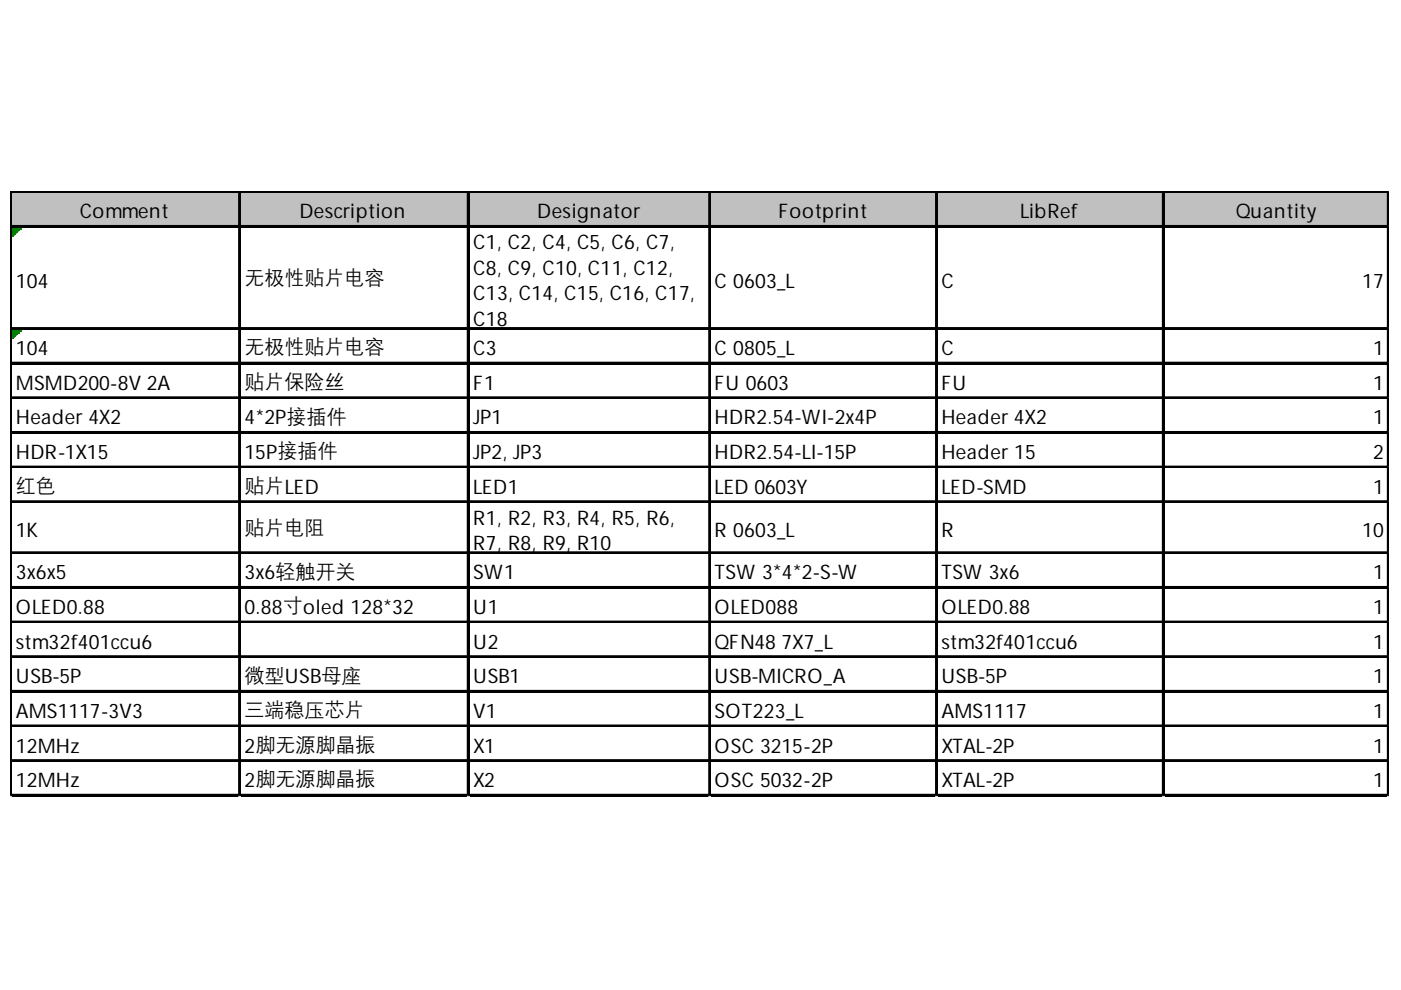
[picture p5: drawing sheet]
<svg xmlns="http://www.w3.org/2000/svg" width="297mm" height="210mm" viewBox="0 0 297 210" stroke-linecap="round" stroke-linejoin="round" font-family="sans-serif">
<defs><g id="words">
<g font-size="4.3">
<text x="16.9" y="46.3">Comment</text>
<text x="63.5" y="46.3">Description</text>
<text x="113.9" y="46.3">Designator</text>
<text x="165.1" y="46.3">Footprint</text>
<text x="216.3" y="46.3">LibRef</text>
<text x="262" y="46.3">Quantity</text>
<text x="100.3" y="52.9">C1, C2, C4, C5, C6, C7,</text>
<text x="100.3" y="58.3">C8, C9, C10, C11, C12,</text>
<text x="3.4" y="61">104</text>
<text x="51.8" y="60.2">无极性贴片电容</text>
<text x="100.3" y="63.7">C13, C14, C15, C16, C17,</text>
<text x="151.5" y="61">C 0603_L</text>
<text x="199.6" y="61">C</text>
<text x="288.8" y="61">17</text>
<text x="100.3" y="69.1">C18</text>
<text x="3.4" y="75.3">104</text>
<text x="51.8" y="74.9">无极性贴片电容</text>
<text x="100.3" y="75.3">C3</text>
<text x="151.5" y="75.3">C 0805_L</text>
<text x="199.6" y="75.3">C</text>
<text x="291.1" y="75.3">1</text>
<text x="3.4" y="82.6">MSMD200-8V 2A</text>
<text x="51.8" y="82.3">贴片保险丝</text>
<text x="100.3" y="82.6">F1</text>
<text x="151.5" y="82.6">FU 0603</text>
<text x="199.6" y="82.6">FU</text>
<text x="291.1" y="82.6">1</text>
<text x="3.4" y="90">Header 4X2</text>
<text x="51.8" y="90">4*2P接插件</text>
<text x="100.3" y="90">JP1</text>
<text x="151.5" y="90">HDR2.54-WI-2x4P</text>
<text x="199.6" y="90">Header 4X2</text>
<text x="291.1" y="90">1</text>
<text x="3.4" y="97.3">HDR-1X15</text>
<text x="51.8" y="97.3">15P接插件</text>
<text x="100.3" y="97.3">JP2, JP3</text>
<text x="151.5" y="97.3">HDR2.54-LI-15P</text>
<text x="199.6" y="97.3">Header 15</text>
<text x="291.1" y="97.3">2</text>
<text x="3.4" y="104.3">红色</text>
<text x="51.8" y="104.3">贴片LED</text>
<text x="100.3" y="104.7">LED1</text>
<text x="151.5" y="104.7">LED 0603Y</text>
<text x="199.6" y="104.7">LED-SMD</text>
<text x="291.1" y="104.7">1</text>
<text x="3.4" y="113.9">1K</text>
<text x="51.8" y="113.2">贴片电阻</text>
<text x="100.3" y="111.2">R1, R2, R3, R4, R5, R6,</text>
<text x="151.5" y="113.9">R 0603_L</text>
<text x="199.6" y="113.9">R</text>
<text x="288.8" y="113.9">10</text>
<text x="100.3" y="116.6">R7, R8, R9, R10</text>
<text x="3.4" y="122.8">3x6x5</text>
<text x="51.8" y="122.8">3x6轻触开关</text>
<text x="100.3" y="122.8">SW1</text>
<text x="151.5" y="122.8">TSW 3*4*2-S-W</text>
<text x="199.6" y="122.8">TSW 3x6</text>
<text x="291.1" y="122.8">1</text>
<text x="3.4" y="130.2">OLED0.88</text>
<text x="51.8" y="130.2">0.88寸oled 128*32</text>
<text x="100.3" y="130.2">U1</text>
<text x="151.5" y="130.2">OLED088</text>
<text x="199.6" y="130.2">OLED0.88</text>
<text x="291.1" y="130.2">1</text>
<text x="3.4" y="137.5">stm32f401ccu6</text>
<text x="100.3" y="137.5">U2</text>
<text x="151.5" y="137.5">QFN48 7X7_L</text>
<text x="199.6" y="137.5">stm32f401ccu6</text>
<text x="291.1" y="137.5">1</text>
<text x="3.4" y="144.9">USB-5P</text>
<text x="51.8" y="144.5">微型USB母座</text>
<text x="100.3" y="144.9">USB1</text>
<text x="151.5" y="144.9">USB-MICRO_A</text>
<text x="199.6" y="144.9">USB-5P</text>
<text x="291.1" y="144.9">1</text>
<text x="3.4" y="152.2">AMS1117-3V3</text>
<text x="51.8" y="151.8">三端稳压芯片</text>
<text x="100.3" y="152.2">V1</text>
<text x="151.5" y="152.2">SOT223_L</text>
<text x="199.6" y="152.2">AMS1117</text>
<text x="291.1" y="152.2">1</text>
<text x="3.4" y="159.6">12MHz</text>
<text x="51.8" y="159.6">2脚无源脚晶振</text>
<text x="100.3" y="159.6">X1</text>
<text x="151.5" y="159.6">OSC 3215-2P</text>
<text x="199.6" y="159.6">XTAL-2P</text>
<text x="291.1" y="159.6">1</text>
<text x="3.4" y="166.9">12MHz</text>
<text x="51.8" y="166.9">2脚无源脚晶振</text>
<text x="100.3" y="166.9">X2</text>
<text x="151.5" y="166.9">OSC 5032-2P</text>
<text x="199.6" y="166.9">XTAL-2P</text>
<text x="291.1" y="166.9">1</text>
</g>
</g></defs>
<path d="M2.5 40.9h292v7.4h-292z" fill="#c0c0c0"/>
<path d="M2.6 48.3h1.9" fill="none" stroke="#008000" stroke-width=".39"/>
<path d="M2.6 48.3h1.9v.4h-1.9z" fill="#008000"/>
<path d="M2.6 48.7h1.5" fill="none" stroke="#008000" stroke-width=".39"/>
<path d="M2.6 48.7h1.5v.3h-1.5z" fill="#008000"/>
<path d="M2.6 49h1.2" fill="none" stroke="#008000" stroke-width=".39"/>
<path d="M2.6 49h1.2v.4h-1.2z" fill="#008000"/>
<path d="M2.6 49.4h.8" fill="none" stroke="#008000" stroke-width=".39"/>
<path d="M2.6 49.4h.8v.4h-.8z" fill="#008000"/>
<path d="M2.6 49.8h.4" fill="none" stroke="#008000" stroke-width=".39"/>
<path d="M2.6 49.8h.4v.4h-.4z" fill="#008000"/>
<path d="M2.6 69.9h1.9" fill="none" stroke="#008000" stroke-width=".39"/>
<path d="M2.6 69.9h1.9v.4h-1.9z" fill="#008000"/>
<path d="M2.6 70.3h1.5" fill="none" stroke="#008000" stroke-width=".39"/>
<path d="M2.6 70.3h1.5v.4h-1.5z" fill="#008000"/>
<path d="M2.6 70.7h1.2" fill="none" stroke="#008000" stroke-width=".39"/>
<path d="M2.6 70.7h1.2v.4h-1.2z" fill="#008000"/>
<path d="M2.6 71.1h.8" fill="none" stroke="#008000" stroke-width=".39"/>
<path d="M2.6 71.1h.8v.4h-.8z" fill="#008000"/>
<path d="M2.6 71.5h.4" fill="none" stroke="#008000" stroke-width=".39"/>
<path d="M2.6 71.5h.4v.4h-.4z" fill="#008000"/>
<g fill="none" stroke="#000" stroke-width=".39">
<path d="M2.2 40.5v128.4M2.4 40.5v128.4M2.6 40.5h291.9M2.6 40.7h291.9M2.6 47.9h291.9M2.6 48.1h291.9M50.7 40.9v128M50.9 40.9v128M99.2 40.9v128M99.4 40.9v128M150.3 40.9v128M150.5 40.9v128"/>
<path d="M198.4 40.9v128M198.6 40.9v128M246.5 40.9v128M246.7 40.9v128M294.2 40.9v128M2.6 69.5h291.9M2.6 69.7h291.9M2.6 76.9h291.9M2.6 77.1h291.9M2.6 84.2h291.9M2.6 84.4h291.9M2.6 91.6h291.9"/>
<path d="M2.6 91.8h291.9M2.6 98.9h291.9M2.6 99.1h291.9M2.6 106.3h291.9M2.6 106.5h291.9M2.6 117.1h291.9M2.6 117.3h291.9M2.6 124.4h291.9M2.6 124.6h291.9M2.6 131.8h291.9M2.6 132h291.9M2.6 139.1h291.9"/>
<path d="M2.6 139.3h291.9M2.6 146.5h291.9M2.6 146.7h291.9M2.6 153.8h291.9M2.6 154h291.9M2.6 161.2h291.9M2.6 161.3h291.9M2.6 168.5h291.9M2.6 168.7h291.9"/>
</g>
<path d="M294.4 40.9v128" fill="none" stroke="#000" stroke-width=".31"/>
<path d="M2.2 168.9h.1" fill="none" stroke="#d4d4d4" stroke-width=".39"/>
<path d="M2.2 168.9h.4z" fill="#d4d4d4"/>
<path d="M50.7 168.9h.1" fill="none" stroke="#d4d4d4" stroke-width=".39"/>
<path d="M50.7 168.9h.4z" fill="#d4d4d4"/>
<path d="M99.2 168.9h.1" fill="none" stroke="#d4d4d4" stroke-width=".39"/>
<path d="M99.2 168.9h.3z" fill="#d4d4d4"/>
<path d="M150.3 168.9h.1" fill="none" stroke="#d4d4d4" stroke-width=".39"/>
<path d="M150.3 168.9h.4z" fill="#d4d4d4"/>
<path d="M198.4 168.9h.1" fill="none" stroke="#d4d4d4" stroke-width=".39"/>
<path d="M198.4 168.9h.4z" fill="#d4d4d4"/>
<path d="M246.5 168.9h.1" fill="none" stroke="#d4d4d4" stroke-width=".39"/>
<path d="M246.5 168.9h.4z" fill="#d4d4d4"/>
<path d="M294.2 168.9h.1" fill="none" stroke="#d4d4d4" stroke-width=".39"/>
<path d="M294.2 168.9h.3z" fill="#d4d4d4"/>
<use href="#words"/>
</svg>
